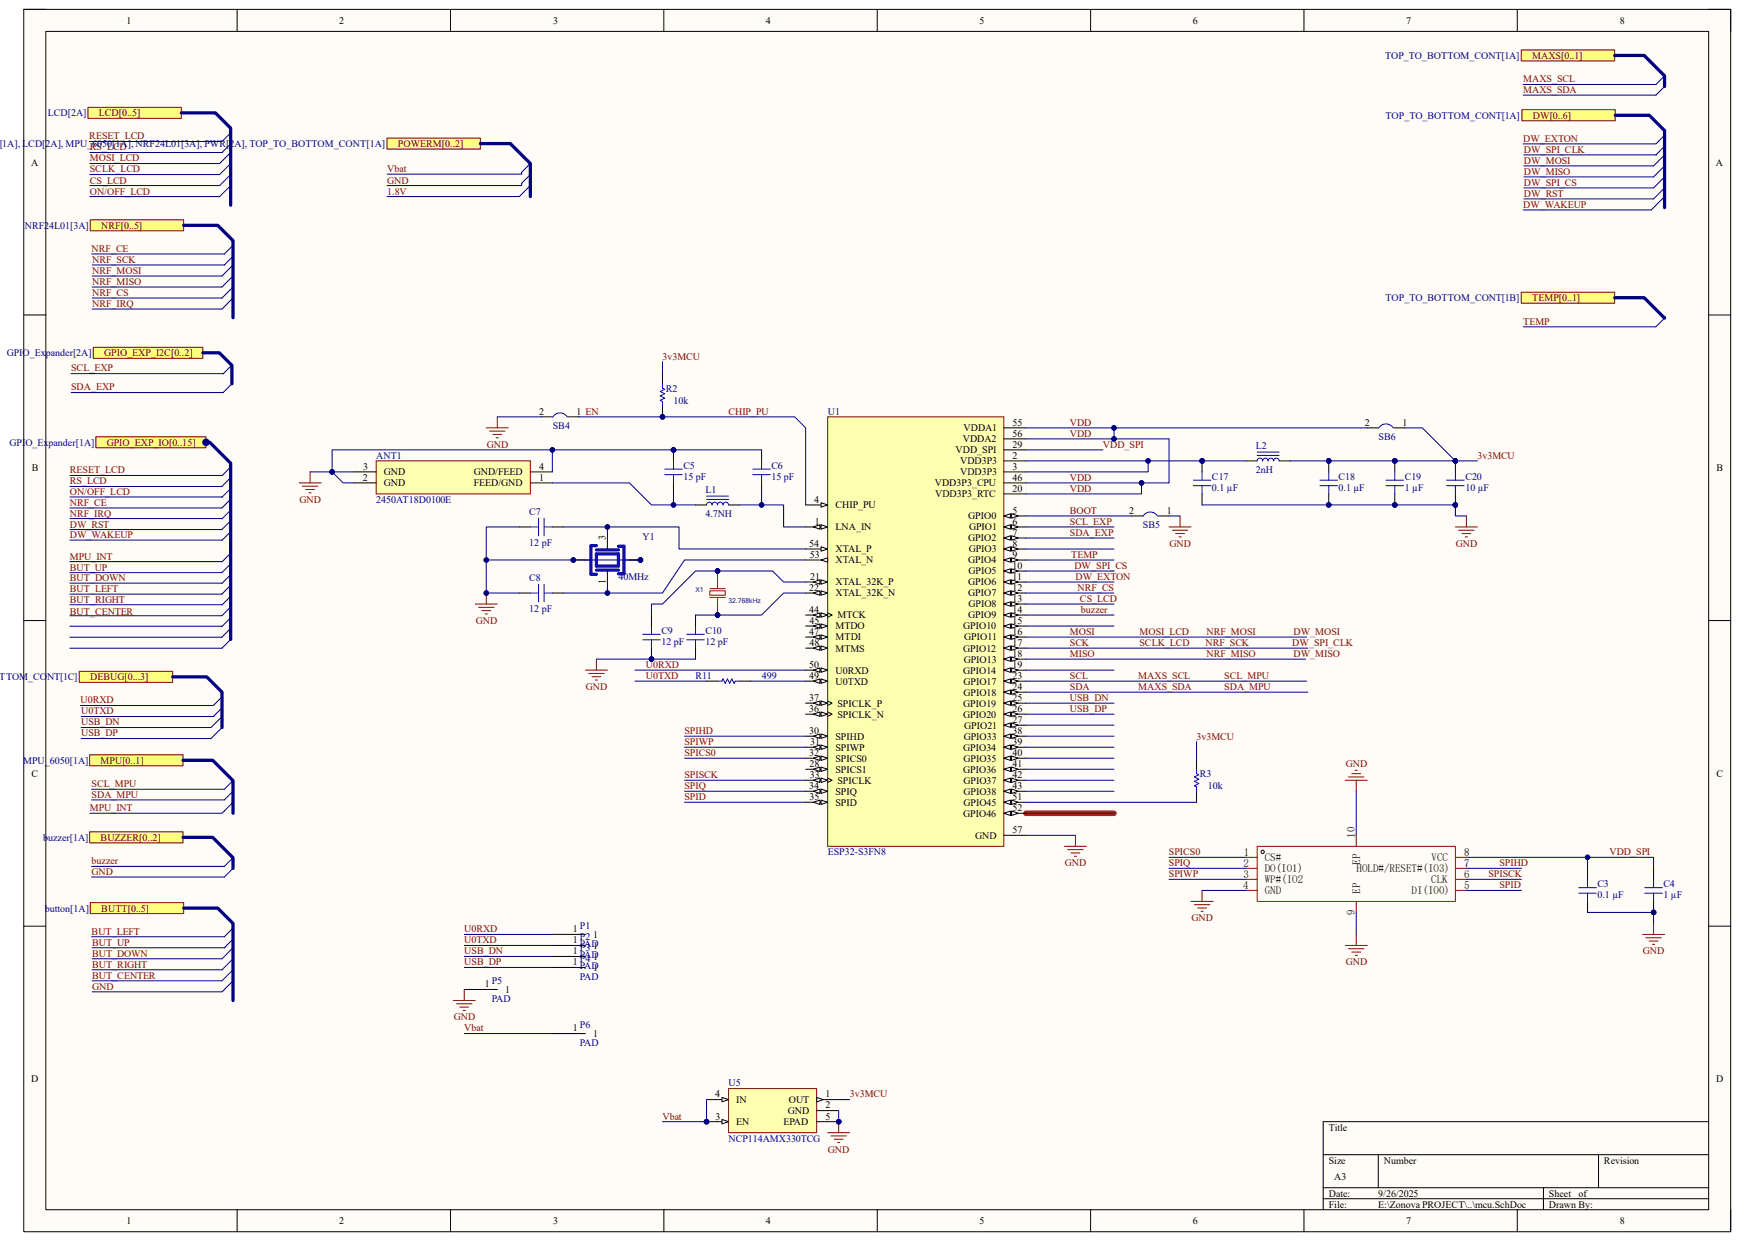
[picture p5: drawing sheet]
<svg xmlns="http://www.w3.org/2000/svg" width="297mm" height="210mm" viewBox="0 0 297 210" stroke-linecap="round" stroke-linejoin="round" font-family="sans-serif">
<defs><g id="words">
<g font-size="1.9">
<text x="229.3" y="141.7" transform="rotate(-90 229.3 141.7)">10</text>
<text x="210.4" y="146.7">2</text>
<text x="210.4" y="148.5">3</text>
<text x="210.5" y="144.8">1</text>
<text x="214" y="145.8">CS#</text>
<text x="214" y="147.6">DO(IO1)</text>
<text x="214" y="149.5">WP#(IO2</text>
<text x="229.6" y="147.6">HOLD#/RESET#(IO3)</text>
<text x="230.2" y="146.3" transform="rotate(-90 230.2 146.3)">EP</text>
<text x="242.2" y="149.5">CLK</text>
<text x="242.3" y="145.8">VCC</text>
<text x="247.8" y="148.5">6</text>
<text x="247.8" y="146.7">7</text>
<text x="247.8" y="144.8">8</text>
<text x="210.4" y="150.4">4</text>
<text x="214" y="151.3">GND</text>
<text x="229.3" y="154.9" transform="rotate(-90 229.3 154.9)">9</text>
<text x="230.2" y="151.2" transform="rotate(-90 230.2 151.2)">EP</text>
<text x="238.9" y="151.3">DI(IO0)</text>
<text x="247.8" y="150.4">5</text>
</g>
<g font-size="1.7">
<text x="21.4" y="4">1</text>
<text x="57.4" y="4">2</text>
<text x="93.6" y="4">3</text>
<text x="129.6" y="4">4</text>
<text x="165.8" y="4">5</text>
<text x="201.8" y="4">6</text>
<text x="238" y="4">7</text>
<text x="274.1" y="4">8</text>
<text x="5.3" y="28">A</text>
<text x="290.4" y="28">A</text>
<text x="91.2" y="70.2">2</text>
<text x="97.6" y="70.2">1 EN</text>
<text x="161.7" y="76.7">VDD_SPI</text>
<text x="162.9" y="74.8">VDDA2</text>
<text x="163.1" y="73">VDDA1</text>
<text x="171.4" y="72.1">55</text>
<text x="171.4" y="73.9">56</text>
<text x="171.4" y="75.8">29</text>
<text x="171.4" y="77.6">2</text>
<text x="231" y="72.1">2</text>
<text x="237.4" y="72.1">1</text>
<text x="5.4" y="79.8">B</text>
<text x="61.4" y="81.4">2</text>
<text x="61.5" y="79.5">3</text>
<text x="65" y="82.3">GND</text>
<text x="65" y="80.4">GND</text>
<text x="80.2" y="82.3">FEED/GND</text>
<text x="80.2" y="80.4">GND/FEED</text>
<text x="91.2" y="81.4">1</text>
<text x="91.2" y="79.5">4</text>
<text x="158.2" y="82.3">VDD3P3_CPU</text>
<text x="162.5" y="78.6">VDD3P3</text>
<text x="162.5" y="80.4">VDD3P3</text>
<text x="171.4" y="79.5">3</text>
<text x="171.4" y="81.4">46</text>
<text x="171.4" y="83.2">20</text>
<text x="290.5" y="79.8">B</text>
<text x="137.8" y="85.1">4</text>
<text x="137.9" y="88.8">1</text>
<text x="141.4" y="86">CHIP_PU</text>
<text x="141.4" y="89.7">LNA_IN</text>
<text x="158.2" y="84.2">VDD3P3_RTC</text>
<text x="163.9" y="87.9">GPIO0</text>
<text x="164" y="89.7">GPIO1</text>
<text x="171.4" y="87">5</text>
<text x="171.4" y="88.8">6</text>
<text x="191.1" y="87">2</text>
<text x="197.5" y="87">1</text>
<text x="102.4" y="91.4" transform="rotate(-90 102.4 91.4)">3</text>
<text x="136.9" y="92.5">54</text>
<text x="137" y="94.4">53</text>
<text x="141.4" y="93.5">XTAL_P</text>
<text x="141.4" y="95.3">XTAL_N</text>
<text x="163.9" y="91.6">GPIO2</text>
<text x="163.9" y="95.3">GPIO4</text>
<text x="164" y="93.5">GPIO3</text>
<text x="171.4" y="90.7">7</text>
<text x="171.4" y="92.5">8</text>
<text x="171.4" y="94.4">9</text>
<text x="102.4" y="98.8" transform="rotate(-90 102.4 98.8)">1</text>
<text x="136.9" y="100">22</text>
<text x="137.1" y="98.1">21</text>
<text x="141.4" y="99.1">XTAL_32K_P</text>
<text x="141.4" y="100.9">XTAL_32K_N</text>
<text x="163.9" y="99.1">GPIO6</text>
<text x="163.9" y="100.9">GPIO7</text>
<text x="163.9" y="97.2">GPIO5</text>
<text x="171.4" y="96.3">10</text>
<text x="171.4" y="98.1">11</text>
<text x="171.4" y="100">12</text>
<text x="171.4" y="101.9">13</text>
<text x="136.9" y="103.7">44</text>
<text x="136.9" y="107.4">47</text>
<text x="137" y="105.6">45</text>
<text x="141.4" y="106.5">MTDO</text>
<text x="141.7" y="104.6">MTCK</text>
<text x="163" y="106.5">GPIO10</text>
<text x="163.9" y="104.6">GPIO9</text>
<text x="163.9" y="102.8">GPIO8</text>
<text x="171.4" y="103.7">14</text>
<text x="171.4" y="105.6">15</text>
<text x="171.4" y="107.4">16</text>
<text x="136.9" y="113.1">50</text>
<text x="137" y="109.3">48</text>
<text x="141.4" y="108.4">MTDI</text>
<text x="141.4" y="110.3">MTMS</text>
<text x="163" y="110.3">GPIO12</text>
<text x="163.1" y="112.1">GPIO13</text>
<text x="163.2" y="108.4">GPIO11</text>
<text x="171.4" y="109.3">17</text>
<text x="171.4" y="111.2">18</text>
<text x="171.4" y="113.1">19</text>
<text x="136.9" y="114.9">49</text>
<text x="136.9" y="118.7">37</text>
<text x="141.4" y="114">U0RXD</text>
<text x="141.4" y="115.9">U0TXD</text>
<text x="141.7" y="119.6">SPICLK_P</text>
<text x="163" y="114">GPIO14</text>
<text x="163" y="119.6">GPIO19</text>
<text x="163.1" y="115.9">GPIO17</text>
<text x="163.1" y="117.7">GPIO18</text>
<text x="171.4" y="114.9">23</text>
<text x="171.4" y="116.8">24</text>
<text x="171.4" y="118.7">25</text>
<text x="136.9" y="120.5">36</text>
<text x="136.9" y="124.2">30</text>
<text x="141.4" y="125.2">SPIHD</text>
<text x="141.7" y="121.5">SPICLK_N</text>
<text x="163" y="121.5">GPIO20</text>
<text x="163.1" y="125.2">GPIO33</text>
<text x="163.2" y="123.3">GPIO21</text>
<text x="171.4" y="120.5">26</text>
<text x="171.4" y="122.4">27</text>
<text x="171.4" y="124.2">38</text>
<text x="5.3" y="131.4">C</text>
<text x="136.9" y="128">32</text>
<text x="137" y="129.8">28</text>
<text x="137" y="131.7">33</text>
<text x="137.1" y="126.1">31</text>
<text x="141.4" y="127">SPIWP</text>
<text x="141.4" y="128.9">SPICS0</text>
<text x="141.4" y="130.8">SPICS1</text>
<text x="163" y="127">GPIO34</text>
<text x="163" y="130.8">GPIO36</text>
<text x="163.1" y="128.9">GPIO35</text>
<text x="171.4" y="126.1">39</text>
<text x="171.4" y="128">40</text>
<text x="171.4" y="129.8">41</text>
<text x="171.4" y="131.7">42</text>
<text x="290.5" y="131.4">C</text>
<text x="136.9" y="133.6">34</text>
<text x="137" y="135.4">35</text>
<text x="141.4" y="134.5">SPIQ</text>
<text x="141.4" y="136.4">SPID</text>
<text x="141.7" y="132.6">SPICLK</text>
<text x="163.1" y="132.6">GPIO37</text>
<text x="163.1" y="134.5">GPIO38</text>
<text x="163.1" y="136.4">GPIO45</text>
<text x="171.4" y="133.6">43</text>
<text x="171.4" y="135.4">51</text>
<text x="171.4" y="137.3">52</text>
<text x="163" y="138.2">GPIO46</text>
<text x="165" y="141.9">GND</text>
<text x="171.4" y="141">57</text>
<text x="96.9" y="157.8">1</text>
<text x="96.9" y="159.6">1</text>
<text x="96.9" y="161.5">1</text>
<text x="100.4" y="158.7">1</text>
<text x="100.4" y="160.6">1</text>
<text x="82" y="167.1">1</text>
<text x="96.9" y="163.4">1</text>
<text x="100.4" y="162.4">1</text>
<text x="100.4" y="164.3">1</text>
<text x="85.5" y="168">1</text>
<text x="96.9" y="174.5">1</text>
<text x="100.4" y="175.5">1</text>
<text x="5.3" y="183.2">D</text>
<text x="121" y="185.7">4</text>
<text x="139.7" y="185.7">1</text>
<text x="290.4" y="183.2">D</text>
<text x="121.1" y="189.5">3</text>
<text x="124.6" y="186.6">IN</text>
<text x="124.6" y="190.4">EN</text>
<text x="132.6" y="190.4">EPAD</text>
<text x="133.3" y="188.5">GND</text>
<text x="133.5" y="186.6">OUT</text>
<text x="139.7" y="187.6">2</text>
<text x="139.7" y="189.5">5</text>
<text x="224.9" y="191.3">Title</text>
<text x="224.9" y="196.9">Size</text>
<text x="234.2" y="196.9">Number</text>
<text x="271.4" y="196.9">Revision</text>
<text x="224.9" y="202.5">Date:</text>
<text x="225.8" y="199.7">A3</text>
<text x="233.3" y="202.5">9/26/2025</text>
<text x="262.1" y="202.5">Sheet</text>
<text x="267.2" y="202.5">of</text>
<text x="21.4" y="207.2">1</text>
<text x="57.4" y="207.2">2</text>
<text x="93.6" y="207.2">3</text>
<text x="129.6" y="207.2">4</text>
<text x="165.8" y="207.2">5</text>
<text x="201.8" y="207.2">6</text>
<text x="224.9" y="204.4">File:</text>
<text x="233.3" y="204.4">E:\Zonova PROJECT\..\mcu.SchDoc</text>
<text x="238" y="207.2">7</text>
<text x="262.1" y="204.4">Drawn By:</text>
<text x="274.1" y="207.2">8</text>
</g>
<g font-size="1.7" fill="#000080">
<text x="234.4" y="9.9">TOP_TO_BOTTOM_CONT[1A]</text>
<text x="8.1" y="19.7">LCD[2A]</text>
<text x="234.5" y="20.1">TOP_TO_BOTTOM_CONT[1A]</text>
<text x="-.7" y="24.9">r[1A], LCD[2A], MPU_6050[1A], NRF24L01[3A], PWR[2A], TOP_TO_BOTTOM_CONT[1A]</text>
<text x="4.2" y="38.7">NRF24L01[3A]</text>
<text x="234.5" y="51">TOP_TO_BOTTOM_CONT[1B]</text>
<text x="1.1" y="60.3">GPIO_Expander[2A]</text>
<text x="112.7" y="66.3">R2</text>
<text x="114" y="68.3">10k</text>
<text x="140.1" y="70.2">U1</text>
<text x="1.6" y="75.4">GPIO_Expander[1A]</text>
<text x="63.7" y="77.6">ANT1</text>
<text x="93.6" y="72.6">SB4</text>
<text x="212.6" y="75.9">L2</text>
<text x="233.3" y="74.5">SB6</text>
<text x="115.7" y="81.2">15 pF</text>
<text x="115.7" y="79.3">C5</text>
<text x="119.4" y="83.4">L1</text>
<text x="130.6" y="81.2">15 pF</text>
<text x="130.6" y="79.3">C6</text>
<text x="205.1" y="83.1">0.1 µF</text>
<text x="205.1" y="81.2">C17</text>
<text x="212.6" y="80.1">2nH</text>
<text x="226.5" y="83.1">0.1 µF</text>
<text x="226.5" y="81.2">C18</text>
<text x="237.7" y="83.1">1 µF</text>
<text x="237.7" y="81.2">C19</text>
<text x="248" y="83.1">10 µF</text>
<text x="248" y="81.2">C20</text>
<text x="63.7" y="85.1">2450AT18D0100E</text>
<text x="89.6" y="87.2">C7</text>
<text x="119.4" y="87.5">4.7NH</text>
<text x="193.4" y="89.4">SB5</text>
<text x="89.6" y="92.4">12 pF</text>
<text x="108.8" y="91.4">Y1</text>
<text x="89.6" y="98.3">C8</text>
<text x="104.6" y="98.1">40MHz</text>
<text x="89.6" y="103.5">12 pF</text>
<text x="111.9" y="107.3">C9</text>
<text x="119.4" y="107.3">C10</text>
<text x="111.9" y="109.1">12 pF</text>
<text x="119.4" y="109.1">12 pF</text>
<text x="0" y="115.1">TTOM_CONT[1C]</text>
<text x="117.7" y="114.9">R11</text>
<text x="128.9" y="114.9">499</text>
<text x="3.9" y="129.2">MPU_6050[1A]</text>
<text x="203.1" y="131.5">R3</text>
<text x="204.4" y="133.6">10k</text>
<text x="7.3" y="142.3">buzzer[1A]</text>
<text x="140.1" y="144.7">ESP32-S3FN8</text>
<text x="7.6" y="154.3">button[1A]</text>
<text x="270.3" y="152">0.1 µF</text>
<text x="270.3" y="150.2">C3</text>
<text x="281.5" y="152">1 µF</text>
<text x="281.5" y="150.2">C4</text>
<text x="98.1" y="157.2">P1</text>
<text x="98.1" y="160.2">PAD</text>
<text x="98.1" y="159.1">P2</text>
<text x="98.1" y="161">P3</text>
<text x="83.2" y="166.5">P5</text>
<text x="98.1" y="162.1">PAD</text>
<text x="98.1" y="163.9">PAD</text>
<text x="98.1" y="162.8">P4</text>
<text x="98.1" y="165.8">PAD</text>
<text x="83.2" y="169.5">PAD</text>
<text x="98.1" y="174">P6</text>
<text x="98.1" y="177">PAD</text>
<text x="123.3" y="183.9">U5</text>
<text x="123.3" y="193.2">NCP114AMX330TCG</text>
</g>
<g font-size="1.7" fill="#800000">
<text x="259.3" y="9.9">MAXS[0..1]</text>
<text x="257.8" y="13.9">MAXS_SCL</text>
<text x="257.8" y="15.7">MAXS_SDA</text>
<text x="15.1" y="23.6">RESET_LCD</text>
<text x="16.7" y="19.7">LCD[0..5]</text>
<text x="259.4" y="20.1">DW[0..6]</text>
<text x="15.2" y="27.3">MOSI_LCD</text>
<text x="15.2" y="29.2">SCLK_LCD</text>
<text x="15.2" y="25.4">RS_LCD</text>
<text x="65.5" y="29.1">Vbat</text>
<text x="67.4" y="24.9">POWERM[0..2]</text>
<text x="257.8" y="24">DW_EXTON</text>
<text x="257.9" y="25.9">DW_SPI_CLK</text>
<text x="257.9" y="27.7">DW_MOSI</text>
<text x="257.9" y="29.6">DW_MISO</text>
<text x="15.2" y="31.1">CS_LCD</text>
<text x="15.2" y="32.9">ON/OFF_LCD</text>
<text x="65.5" y="31.1">GND</text>
<text x="65.5" y="32.9">1.8V</text>
<text x="257.8" y="35.2">DW_WAKEUP</text>
<text x="257.9" y="31.5">DW_SPI_CS</text>
<text x="257.9" y="33.3">DW_RST</text>
<text x="17.1" y="38.7">NRF[0..5]</text>
<text x="15.5" y="42.6">NRF_CE</text>
<text x="15.6" y="44.5">NRF_SCK</text>
<text x="15.6" y="46.4">NRF_MOSI</text>
<text x="15.6" y="48.2">NRF_MISO</text>
<text x="15.6" y="50.1">NRF_CS</text>
<text x="15.6" y="51.9">NRF_IRQ</text>
<text x="259.3" y="51">TEMP[0..1]</text>
<text x="257.8" y="54.9">TEMP</text>
<text x="12" y="62.9">SCL_EXP</text>
<text x="17.7" y="60.3">GPIO_EXP_I2C[0..2]</text>
<text x="112.1" y="60.9">3v3MCU</text>
<text x="12" y="66.1">SDA_EXP</text>
<text x="123.3" y="70.2">CHIP_PU</text>
<text x="18.1" y="75.4">GPIO_EXP_IO[0..15]</text>
<text x="82.4" y="75.8">GND</text>
<text x="181.1" y="72.1">VDD</text>
<text x="181.1" y="73.9">VDD</text>
<text x="186.6" y="75.8">VDD_SPI</text>
<text x="250" y="77.6">3v3MCU</text>
<text x="11.8" y="82">RS_LCD</text>
<text x="11.8" y="80.1">RESET_LCD</text>
<text x="11.8" y="83.7">ON/OFF_LCD</text>
<text x="181.1" y="81.4">VDD</text>
<text x="181.1" y="83.2">VDD</text>
<text x="11.8" y="85.6">NRF_CE</text>
<text x="11.8" y="87.4">NRF_IRQ</text>
<text x="11.8" y="89.3">DW_RST</text>
<text x="50.7" y="85.1">GND</text>
<text x="181.1" y="88.8">SCL_EXP</text>
<text x="181.1" y="87">BOOT</text>
<text x="11.8" y="91.1">DW_WAKEUP</text>
<text x="11.8" y="94.7">MPU_INT</text>
<text x="181.1" y="90.7">SDA_EXP</text>
<text x="181.3" y="94.4">TEMP</text>
<text x="197.9" y="92.5">GND</text>
<text x="246.4" y="92.5">GND</text>
<text x="11.8" y="96.6">BUT_UP</text>
<text x="11.8" y="98.3">BUT_DOWN</text>
<text x="11.8" y="100.2">BUT_LEFT</text>
<text x="11.8" y="102">BUT_RIGHT</text>
<text x="181.8" y="96.3">DW_SPI_CS</text>
<text x="182" y="98.1">DW_EXTON</text>
<text x="182.4" y="100">NRF_CS</text>
<text x="182.8" y="101.9">CS_LCD</text>
<text x="11.8" y="104.1">BUT_CENTER</text>
<text x="80.5" y="105.6">GND</text>
<text x="181.1" y="107.4">MOSI</text>
<text x="182.9" y="103.7">buzzer</text>
<text x="192.8" y="107.4">MOSI_LCD</text>
<text x="204.2" y="107.4">NRF_MOSI</text>
<text x="218.9" y="107.4">DW_MOSI</text>
<text x="109.3" y="113.1">U0RXD</text>
<text x="181.1" y="109.3">SCK</text>
<text x="181.1" y="111.2">MISO</text>
<text x="192.8" y="109.3">SCLK_LCD</text>
<text x="204" y="109.3">NRF_SCK</text>
<text x="204.2" y="111.2">NRF_MISO</text>
<text x="218.7" y="109.3">DW_SPI_CLK</text>
<text x="218.9" y="111.2">DW_MISO</text>
<text x="13.6" y="119">U0RXD</text>
<text x="15.3" y="115.1">DEBUG[0...3]</text>
<text x="99.1" y="116.8">GND</text>
<text x="109.3" y="114.9">U0TXD</text>
<text x="181.1" y="118.7">USB_DN</text>
<text x="181.1" y="114.9">SCL</text>
<text x="181.1" y="116.8">SDA</text>
<text x="192.6" y="114.9">MAXS_SCL</text>
<text x="192.6" y="116.8">MAXS_SDA</text>
<text x="207.2" y="116.8">SDA_MPU</text>
<text x="207.2" y="114.9">SCL_MPU</text>
<text x="13.7" y="122.8">USB_DN</text>
<text x="13.7" y="124.6">USB_DP</text>
<text x="13.7" y="120.9">U0TXD</text>
<text x="115.8" y="124.2">SPIHD</text>
<text x="181.1" y="120.5">USB_DP</text>
<text x="202.5" y="125.2">3v3MCU</text>
<text x="17" y="129.2">MPU[0..1]</text>
<text x="115.8" y="126.1">SPIWP</text>
<text x="115.8" y="128">SPICS0</text>
<text x="115.8" y="131.7">SPISCK</text>
<text x="227.8" y="129.8">GND</text>
<text x="15.2" y="137.3">MPU_INT</text>
<text x="15.5" y="135">SDA_MPU</text>
<text x="15.5" y="133.2">SCL_MPU</text>
<text x="115.8" y="133.6">SPIQ</text>
<text x="115.8" y="135.4">SPID</text>
<text x="17" y="142.3">BUZZER[0..2]</text>
<text x="15.5" y="146.3">buzzer</text>
<text x="15.5" y="148.1">GND</text>
<text x="180.2" y="146.6">GND</text>
<text x="197.8" y="148.5">SPIWP</text>
<text x="197.8" y="144.7">SPICS0</text>
<text x="197.8" y="146.6">SPIQ</text>
<text x="251.9" y="148.5">SPISCK</text>
<text x="253.7" y="146.6">SPIHD</text>
<text x="272.4" y="144.7">VDD_SPI</text>
<text x="17.1" y="154.3">BUTT[0..5]</text>
<text x="201.6" y="155.9">GND</text>
<text x="253.7" y="150.3">SPID</text>
<text x="15.5" y="158.2">BUT_LEFT</text>
<text x="15.6" y="160">BUT_UP</text>
<text x="15.6" y="161.9">BUT_DOWN</text>
<text x="78.6" y="161.5">USB_DN</text>
<text x="78.6" y="157.8">U0RXD</text>
<text x="78.6" y="159.6">U0TXD</text>
<text x="278" y="161.5">GND</text>
<text x="15.6" y="163.8">BUT_RIGHT</text>
<text x="15.6" y="165.7">BUT_CENTER</text>
<text x="15.6" y="167.5">GND</text>
<text x="78.6" y="163.4">USB_DP</text>
<text x="227.8" y="163.4">GND</text>
<text x="76.8" y="172.7">GND</text>
<text x="78.6" y="174.5">Vbat</text>
<text x="143.8" y="185.7">3v3MCU</text>
<text x="112.1" y="189.5">Vbat</text>
<text x="140.1" y="195.1">GND</text>
</g>
<g font-size="1.1" fill="#00f">
<text x="117.7" y="100.1">X1</text>
<text x="123.3" y="102">32.768kHz</text>
</g>
</g></defs>
<path d="M4 1.6h288.9v206.8h-288.9z" fill-rule="evenodd" fill="#fffcf8"/>
<path d="M4 1.6h288.9v206.8h-288.9z" fill="none" stroke="#000" stroke-width=".17"/>
<path d="M7.8 5.3h281.4v199.4h-281.4z" fill-rule="evenodd" fill="#fffcf8"/>
<g fill="none" stroke="#000" stroke-width=".17">
<path d="M4 1.6h3.7M7.8 5.3h281.4v199.4h-281.4zM40.1 1.6v3.7M76.2 1.6v3.7M112.3 1.6v3.7M148.5 1.6v3.7M184.6 1.6v3.7M220.7 1.6v3.7M256.8 1.6v3.7M289.2 1.6h3.7v3.7M4 53.3h3.7M289.2 53.3h3.7"/>
<path d="M4 105h3.8M289.2 105h3.7M4 156.7h3.8M289.2 156.7h3.7M223.9 195.4h65.3M233.3 195.4v5.6M270.5 195.4v5.6M289.2 189.8h-65.3v14.9M40.1 204.7v3.7M76.2 204.7v3.7M112.4 204.7v3.7M148.5 204.7v3.7"/>
<path d="M184.6 204.7v3.7M220.7 204.7v3.7M223.9 201h65.3M223.9 202.9h65.3M256.8 204.7v3.7M261.2 201v3.7M292.9 204.7v3.7"/>
</g>
<path d="M173.6 137.6h14.9" fill="none" stroke="#980000" stroke-width=".93"/>
<path d="M140.1 70.5h29.8v72.7h-29.8z" fill-rule="evenodd" fill="#ffffb0"/>
<path d="M140.1 70.5h29.8v72.7h-29.8z" fill="none" stroke="#800000" stroke-width=".17"/>
<path d="M136.3 85.4h3.8" fill="none" stroke="#000" stroke-width=".17"/>
<path d="M139 85.1l1.1 .3-1.1 .4z" fill="#f8fcff"/>
<path d="M136.3 89.2h3.8M139 85.1l1.1 .3-1.1 .4z" fill="none" stroke="#000" stroke-width=".17"/>
<path d="M139 88.8l1.1 .4-1.1 .4z" fill="#f8fcff"/>
<path d="M139 88.8l1.1 .4-1.1 .4z" fill="none" stroke="#000" stroke-width=".17"/>
<path d="M137.6 89.2l1.2-.4v.8z" fill="#f8fcff"/>
<path d="M136.3 92.9h3.8M137.6 89.2l1.2-.4v.8z" fill="none" stroke="#000" stroke-width=".17"/>
<path d="M139 92.5l1.1 .4-1.1 .4z" fill="#f8fcff"/>
<path d="M136.3 94.8h3.8M139 92.5l1.1 .4-1.1 .4z" fill="none" stroke="#000" stroke-width=".17"/>
<path d="M139 94.8l1.1-.4v.7z" fill="#f8fcff"/>
<path d="M136.3 98.5h3.8M139 94.8l1.1-.4v.7z" fill="none" stroke="#000" stroke-width=".17"/>
<path d="M139 98.1l1.1 .4-1.1 .4z" fill="#f8fcff"/>
<path d="M139 98.1l1.1 .4-1.1 .4z" fill="none" stroke="#000" stroke-width=".17"/>
<path d="M137.6 98.5l1.2-.4v.8z" fill="#f8fcff"/>
<path d="M137.6 98.5l1.2-.4v.8zM136.3 100.4h3.8" fill="none" stroke="#000" stroke-width=".17"/>
<path d="M139 100l1.1 .4-1.1 .3z" fill="#f8fcff"/>
<path d="M139 100l1.1 .4-1.1 .3z" fill="none" stroke="#000" stroke-width=".17"/>
<path d="M137.6 100.4l1.2-.4v.7z" fill="#f8fcff"/>
<path d="M136.3 104.1h3.8M137.6 100.4l1.2-.4v.7z" fill="none" stroke="#000" stroke-width=".17"/>
<path d="M139 103.7l1.1 .4-1.1 .4z" fill="#f8fcff"/>
<path d="M139 103.7l1.1 .4-1.1 .4z" fill="none" stroke="#000" stroke-width=".17"/>
<path d="M137.6 104.1l1.2-.4v.8z" fill="#f8fcff"/>
<path d="M136.3 105.9h3.8M137.6 104.1l1.2-.4v.8zM140.1 103.7l.7 .4-.7 .4" fill="none" stroke="#000" stroke-width=".17"/>
<path d="M139 105.6l1.1 .3-1.1 .4z" fill="#f8fcff"/>
<path d="M139 105.6l1.1 .3-1.1 .4z" fill="none" stroke="#000" stroke-width=".17"/>
<path d="M137.6 105.9l1.2-.3v.7z" fill="#f8fcff"/>
<path d="M136.3 107.8h3.8M137.6 105.9l1.2-.3v.7z" fill="none" stroke="#000" stroke-width=".17"/>
<path d="M139 107.4l1.1 .4-1.1 .4z" fill="#f8fcff"/>
<path d="M139 107.4l1.1 .4-1.1 .4z" fill="none" stroke="#000" stroke-width=".17"/>
<path d="M137.6 107.8l1.2-.4v.8z" fill="#f8fcff"/>
<path d="M136.3 109.7h3.8M137.6 107.8l1.2-.4v.8z" fill="none" stroke="#000" stroke-width=".17"/>
<path d="M139 109.3l1.1 .4-1.1 .4z" fill="#f8fcff"/>
<path d="M139 109.3l1.1 .4-1.1 .4z" fill="none" stroke="#000" stroke-width=".17"/>
<path d="M137.6 109.7l1.2-.4v.8z" fill="#f8fcff"/>
<path d="M136.3 113.4h3.8M137.6 109.7l1.2-.4v.8z" fill="none" stroke="#000" stroke-width=".17"/>
<path d="M139 113l1.1 .4-1.1 .4z" fill="#f8fcff"/>
<path d="M139 113l1.1 .4-1.1 .4z" fill="none" stroke="#000" stroke-width=".17"/>
<path d="M137.6 113.4l1.2-.4v.8z" fill="#f8fcff"/>
<path d="M136.3 115.3h3.8M137.6 113.4l1.2-.4v.8z" fill="none" stroke="#000" stroke-width=".17"/>
<path d="M139 114.9l1.1 .4-1.1 .3z" fill="#f8fcff"/>
<path d="M139 114.9l1.1 .4-1.1 .3z" fill="none" stroke="#000" stroke-width=".17"/>
<path d="M137.6 115.3l1.2-.4v.7z" fill="#f8fcff"/>
<path d="M136.3 119h3.8M137.6 115.3l1.2-.4v.7z" fill="none" stroke="#000" stroke-width=".17"/>
<path d="M139 118.6l1.1 .4-1.1 .4z" fill="#f8fcff"/>
<path d="M139 118.6l1.1 .4-1.1 .4z" fill="none" stroke="#000" stroke-width=".17"/>
<path d="M137.6 119l1.2-.4v.8z" fill="#f8fcff"/>
<path d="M137.6 119l1.2-.4v.8zM140.1 118.6l.7 .4-.7 .4M136.3 120.9h3.8" fill="none" stroke="#000" stroke-width=".17"/>
<path d="M139 120.5l1.1 .4-1.1 .3z" fill="#f8fcff"/>
<path d="M139 120.5l1.1 .4-1.1 .3z" fill="none" stroke="#000" stroke-width=".17"/>
<path d="M137.6 120.9l1.2-.4v.7z" fill="#f8fcff"/>
<path d="M136.3 124.6h3.8M137.6 120.9l1.2-.4v.7zM140.1 120.5l.7 .4-.7 .3" fill="none" stroke="#000" stroke-width=".17"/>
<path d="M139 124.2l1.1 .4-1.1 .4z" fill="#f8fcff"/>
<path d="M139 124.2l1.1 .4-1.1 .4z" fill="none" stroke="#000" stroke-width=".17"/>
<path d="M137.6 124.6l1.2-.4v.8z" fill="#f8fcff"/>
<path d="M136.3 126.4h3.8M137.6 124.6l1.2-.4v.8z" fill="none" stroke="#000" stroke-width=".17"/>
<path d="M139 126.1l1.1 .3-1.1 .4z" fill="#f8fcff"/>
<path d="M139 126.1l1.1 .3-1.1 .4z" fill="none" stroke="#000" stroke-width=".17"/>
<path d="M137.6 126.4l1.2-.3v.7z" fill="#f8fcff"/>
<path d="M136.3 128.3h3.8M137.6 126.4l1.2-.3v.7z" fill="none" stroke="#000" stroke-width=".17"/>
<path d="M139 127.9l1.1 .4-1.1 .4z" fill="#f8fcff"/>
<path d="M139 127.9l1.1 .4-1.1 .4z" fill="none" stroke="#000" stroke-width=".17"/>
<path d="M137.6 128.3l1.2-.4v.8z" fill="#f8fcff"/>
<path d="M136.3 130.2h3.8M137.6 128.3l1.2-.4v.8z" fill="none" stroke="#000" stroke-width=".17"/>
<path d="M139 129.8l1.1 .4-1.1 .4z" fill="#f8fcff"/>
<path d="M139 129.8l1.1 .4-1.1 .4z" fill="none" stroke="#000" stroke-width=".17"/>
<path d="M137.6 130.2l1.2-.4v.8z" fill="#f8fcff"/>
<path d="M136.3 132h3.8M137.6 130.2l1.2-.4v.8z" fill="none" stroke="#000" stroke-width=".17"/>
<path d="M139 131.7l1.1 .3-1.1 .4z" fill="#f8fcff"/>
<path d="M139 131.7l1.1 .3-1.1 .4z" fill="none" stroke="#000" stroke-width=".17"/>
<path d="M137.6 132l1.2-.3v.7z" fill="#f8fcff"/>
<path d="M136.3 133.9h3.8M137.6 132l1.2-.3v.7zM140.1 131.7l.7 .3-.7 .4" fill="none" stroke="#000" stroke-width=".17"/>
<path d="M139 133.5l1.1 .4-1.1 .4z" fill="#f8fcff"/>
<path d="M139 133.5l1.1 .4-1.1 .4z" fill="none" stroke="#000" stroke-width=".17"/>
<path d="M137.6 133.9l1.2-.4v.8z" fill="#f8fcff"/>
<path d="M136.3 135.8h3.8M137.6 133.9l1.2-.4v.8z" fill="none" stroke="#000" stroke-width=".17"/>
<path d="M139 135.4l1.1 .4-1.1 .3z" fill="#f8fcff"/>
<path d="M139 135.4l1.1 .4-1.1 .3z" fill="none" stroke="#000" stroke-width=".17"/>
<path d="M137.6 135.8l1.2-.4v.7z" fill="#f8fcff"/>
<path d="M169.9 72.4h3.7M169.9 74.3h3.7M169.9 76.1h3.7M169.9 78h3.7M169.9 79.9h3.7M169.9 81.7h3.7M169.9 83.6h3.7M169.9 87.3h3.7M137.6 135.8l1.2-.4v.7z" fill="none" stroke="#000" stroke-width=".17"/>
<path d="M169.9 87.3l1.1-.4v.8z" fill="#f8fcff"/>
<path d="M169.9 87.3l1.1-.4v.8z" fill="none" stroke="#000" stroke-width=".17"/>
<path d="M171.2 86.9l1.1 .4-1.1 .4z" fill="#f8fcff"/>
<path d="M169.9 89.2h3.7M171.2 86.9l1.1 .4-1.1 .4z" fill="none" stroke="#000" stroke-width=".17"/>
<path d="M169.9 89.2l1.1-.4v.8z" fill="#f8fcff"/>
<path d="M169.9 89.2l1.1-.4v.8z" fill="none" stroke="#000" stroke-width=".17"/>
<path d="M171.2 88.8l1.1 .4-1.1 .4z" fill="#f8fcff"/>
<path d="M169.9 91h3.7M171.2 88.8l1.1 .4-1.1 .4z" fill="none" stroke="#000" stroke-width=".17"/>
<path d="M169.9 91l1.1-.3v.7z" fill="#f8fcff"/>
<path d="M169.9 91l1.1-.3v.7z" fill="none" stroke="#000" stroke-width=".17"/>
<path d="M171.2 90.7l1.1 .3-1.1 .4z" fill="#f8fcff"/>
<path d="M169.9 92.9h3.7M171.2 90.7l1.1 .3-1.1 .4z" fill="none" stroke="#000" stroke-width=".17"/>
<path d="M169.9 92.9l1.1-.4v.8z" fill="#f8fcff"/>
<path d="M169.9 92.9l1.1-.4v.8z" fill="none" stroke="#000" stroke-width=".17"/>
<path d="M171.2 92.5l1.1 .4-1.1 .4z" fill="#f8fcff"/>
<path d="M169.9 94.8h3.7M171.2 92.5l1.1 .4-1.1 .4z" fill="none" stroke="#000" stroke-width=".17"/>
<path d="M169.9 94.8l1.1-.4v.7z" fill="#f8fcff"/>
<path d="M169.9 94.8l1.1-.4v.7z" fill="none" stroke="#000" stroke-width=".17"/>
<path d="M171.2 94.4l1.1 .4-1.1 .3z" fill="#f8fcff"/>
<path d="M169.9 96.6h3.7M171.2 94.4l1.1 .4-1.1 .3z" fill="none" stroke="#000" stroke-width=".17"/>
<path d="M169.9 96.6l1.1-.3v.7z" fill="#f8fcff"/>
<path d="M169.9 96.6l1.1-.3v.7z" fill="none" stroke="#000" stroke-width=".17"/>
<path d="M171.2 96.3l1.1 .3-1.1 .4z" fill="#f8fcff"/>
<path d="M169.9 98.5h3.7M171.2 96.3l1.1 .3-1.1 .4z" fill="none" stroke="#000" stroke-width=".17"/>
<path d="M169.9 98.5l1.1-.4v.8z" fill="#f8fcff"/>
<path d="M169.9 98.5l1.1-.4v.8z" fill="none" stroke="#000" stroke-width=".17"/>
<path d="M171.2 98.1l1.1 .4-1.1 .4z" fill="#f8fcff"/>
<path d="M171.2 98.1l1.1 .4-1.1 .4zM169.9 100.4h3.7" fill="none" stroke="#000" stroke-width=".17"/>
<path d="M169.9 100.4l1.1-.4v.7z" fill="#f8fcff"/>
<path d="M169.9 100.4l1.1-.4v.7z" fill="none" stroke="#000" stroke-width=".17"/>
<path d="M171.2 100l1.1 .4-1.1 .3z" fill="#f8fcff"/>
<path d="M171.2 100l1.1 .4-1.1 .3zM169.9 102.2h3.7" fill="none" stroke="#000" stroke-width=".17"/>
<path d="M169.9 102.2l1.1-.4v.8z" fill="#f8fcff"/>
<path d="M169.9 102.2l1.1-.4v.8z" fill="none" stroke="#000" stroke-width=".17"/>
<path d="M171.2 101.8l1.1 .4-1.1 .4z" fill="#f8fcff"/>
<path d="M169.9 104.1h3.7M171.2 101.8l1.1 .4-1.1 .4z" fill="none" stroke="#000" stroke-width=".17"/>
<path d="M169.9 104.1l1.1-.4v.8z" fill="#f8fcff"/>
<path d="M169.9 104.1l1.1-.4v.8z" fill="none" stroke="#000" stroke-width=".17"/>
<path d="M171.2 103.7l1.1 .4-1.1 .4z" fill="#f8fcff"/>
<path d="M169.9 105.9h3.7M171.2 103.7l1.1 .4-1.1 .4z" fill="none" stroke="#000" stroke-width=".17"/>
<path d="M169.9 105.9l1.1-.3v.7z" fill="#f8fcff"/>
<path d="M169.9 105.9l1.1-.3v.7z" fill="none" stroke="#000" stroke-width=".17"/>
<path d="M171.2 105.6l1.1 .3-1.1 .4z" fill="#f8fcff"/>
<path d="M169.9 107.8h3.7M171.2 105.6l1.1 .3-1.1 .4z" fill="none" stroke="#000" stroke-width=".17"/>
<path d="M169.9 107.8l1.1-.4v.8z" fill="#f8fcff"/>
<path d="M169.9 107.8l1.1-.4v.8z" fill="none" stroke="#000" stroke-width=".17"/>
<path d="M171.2 107.4l1.1 .4-1.1 .4z" fill="#f8fcff"/>
<path d="M169.9 109.7h3.7M171.2 107.4l1.1 .4-1.1 .4z" fill="none" stroke="#000" stroke-width=".17"/>
<path d="M169.9 109.7l1.1-.4v.8z" fill="#f8fcff"/>
<path d="M169.9 109.7l1.1-.4v.8z" fill="none" stroke="#000" stroke-width=".17"/>
<path d="M171.2 109.3l1.1 .4-1.1 .4z" fill="#f8fcff"/>
<path d="M169.9 111.5h3.7M171.2 109.3l1.1 .4-1.1 .4z" fill="none" stroke="#000" stroke-width=".17"/>
<path d="M169.9 111.5l1.1-.3v.7z" fill="#f8fcff"/>
<path d="M169.9 111.5l1.1-.3v.7z" fill="none" stroke="#000" stroke-width=".17"/>
<path d="M171.2 111.2l1.1 .3-1.1 .4z" fill="#f8fcff"/>
<path d="M169.9 113.4h3.7M171.2 111.2l1.1 .3-1.1 .4z" fill="none" stroke="#000" stroke-width=".17"/>
<path d="M169.9 113.4l1.1-.4v.8z" fill="#f8fcff"/>
<path d="M169.9 113.4l1.1-.4v.8z" fill="none" stroke="#000" stroke-width=".17"/>
<path d="M171.2 113l1.1 .4-1.1 .4z" fill="#f8fcff"/>
<path d="M169.9 115.3h3.7M171.2 113l1.1 .4-1.1 .4z" fill="none" stroke="#000" stroke-width=".17"/>
<path d="M169.9 115.3l1.1-.4v.7z" fill="#f8fcff"/>
<path d="M169.9 115.3l1.1-.4v.7z" fill="none" stroke="#000" stroke-width=".17"/>
<path d="M171.2 114.9l1.1 .4-1.1 .3z" fill="#f8fcff"/>
<path d="M169.9 117.1h3.7M171.2 114.9l1.1 .4-1.1 .3z" fill="none" stroke="#000" stroke-width=".17"/>
<path d="M169.9 117.1l1.1-.3v.7z" fill="#f8fcff"/>
<path d="M169.9 117.1l1.1-.3v.7z" fill="none" stroke="#000" stroke-width=".17"/>
<path d="M171.2 116.8l1.1 .3-1.1 .4z" fill="#f8fcff"/>
<path d="M169.9 119h3.7M171.2 116.8l1.1 .3-1.1 .4z" fill="none" stroke="#000" stroke-width=".17"/>
<path d="M169.9 119l1.1-.4v.8z" fill="#f8fcff"/>
<path d="M169.9 119l1.1-.4v.8z" fill="none" stroke="#000" stroke-width=".17"/>
<path d="M171.2 118.6l1.1 .4-1.1 .4z" fill="#f8fcff"/>
<path d="M171.2 118.6l1.1 .4-1.1 .4zM169.9 120.9h3.7" fill="none" stroke="#000" stroke-width=".17"/>
<path d="M169.9 120.9l1.1-.4v.7z" fill="#f8fcff"/>
<path d="M169.9 120.9l1.1-.4v.7z" fill="none" stroke="#000" stroke-width=".17"/>
<path d="M171.2 120.5l1.1 .4-1.1 .3z" fill="#f8fcff"/>
<path d="M169.9 122.7h3.7M171.2 120.5l1.1 .4-1.1 .3z" fill="none" stroke="#000" stroke-width=".17"/>
<path d="M169.9 122.7l1.1-.4v.8z" fill="#f8fcff"/>
<path d="M169.9 122.7l1.1-.4v.8z" fill="none" stroke="#000" stroke-width=".17"/>
<path d="M171.2 122.3l1.1 .4-1.1 .4z" fill="#f8fcff"/>
<path d="M169.9 124.6h3.7M171.2 122.3l1.1 .4-1.1 .4z" fill="none" stroke="#000" stroke-width=".17"/>
<path d="M169.9 124.6l1.1-.4v.8z" fill="#f8fcff"/>
<path d="M169.9 124.6l1.1-.4v.8z" fill="none" stroke="#000" stroke-width=".17"/>
<path d="M171.2 124.2l1.1 .4-1.1 .4z" fill="#f8fcff"/>
<path d="M169.9 126.4h3.7M171.2 124.2l1.1 .4-1.1 .4z" fill="none" stroke="#000" stroke-width=".17"/>
<path d="M169.9 126.4l1.1-.3v.7z" fill="#f8fcff"/>
<path d="M169.9 126.4l1.1-.3v.7z" fill="none" stroke="#000" stroke-width=".17"/>
<path d="M171.2 126.1l1.1 .3-1.1 .4z" fill="#f8fcff"/>
<path d="M169.9 128.3h3.7M171.2 126.1l1.1 .3-1.1 .4z" fill="none" stroke="#000" stroke-width=".17"/>
<path d="M169.9 128.3l1.1-.4v.8z" fill="#f8fcff"/>
<path d="M169.9 128.3l1.1-.4v.8z" fill="none" stroke="#000" stroke-width=".17"/>
<path d="M171.2 127.9l1.1 .4-1.1 .4z" fill="#f8fcff"/>
<path d="M169.9 130.2h3.7M171.2 127.9l1.1 .4-1.1 .4z" fill="none" stroke="#000" stroke-width=".17"/>
<path d="M169.9 130.2l1.1-.4v.8z" fill="#f8fcff"/>
<path d="M169.9 130.2l1.1-.4v.8z" fill="none" stroke="#000" stroke-width=".17"/>
<path d="M171.2 129.8l1.1 .4-1.1 .4z" fill="#f8fcff"/>
<path d="M169.9 132h3.7M171.2 129.8l1.1 .4-1.1 .4z" fill="none" stroke="#000" stroke-width=".17"/>
<path d="M169.9 132l1.1-.3v.7z" fill="#f8fcff"/>
<path d="M169.9 132l1.1-.3v.7z" fill="none" stroke="#000" stroke-width=".17"/>
<path d="M171.2 131.7l1.1 .3-1.1 .4z" fill="#f8fcff"/>
<path d="M169.9 133.9h3.7M171.2 131.7l1.1 .3-1.1 .4z" fill="none" stroke="#000" stroke-width=".17"/>
<path d="M169.9 133.9l1.1-.4v.8z" fill="#f8fcff"/>
<path d="M169.9 133.9l1.1-.4v.8z" fill="none" stroke="#000" stroke-width=".17"/>
<path d="M171.2 133.5l1.1 .4-1.1 .4z" fill="#f8fcff"/>
<path d="M169.9 135.8h3.7M171.2 133.5l1.1 .4-1.1 .4z" fill="none" stroke="#000" stroke-width=".17"/>
<path d="M169.9 135.8l1.1-.4v.7z" fill="#f8fcff"/>
<path d="M169.9 135.8l1.1-.4v.7z" fill="none" stroke="#000" stroke-width=".17"/>
<path d="M171.2 135.4l1.1 .4-1.1 .3z" fill="#f8fcff"/>
<path d="M169.9 137.6h3.7M171.2 135.4l1.1 .4-1.1 .3z" fill="none" stroke="#000" stroke-width=".17"/>
<path d="M169.9 137.6l1.1-.3v.7z" fill="#f8fcff"/>
<path d="M169.9 137.6l1.1-.3v.7z" fill="none" stroke="#000" stroke-width=".17"/>
<path d="M171.2 137.3l1.1 .3-1.1 .4z" fill="#f8fcff"/>
<path d="M87.9 89.2h1.9M93.5 89.2h1.8M87.9 100.4h1.9M93.5 100.4h1.8M171.2 137.3l1.1 .3-1.1 .4zM169.9 141.4h3.7" fill="none" stroke="#000" stroke-width=".17"/>
<path d="M89.8 89.2h1.3M91.1 87.7v3M91.1 98.9v2.9M92.1 89.2h1.4M92.1 87.7v3M92.1 98.9v2.9M89.8 100.4h1.3M92.1 100.4h1.4" fill="none" stroke="#00f" stroke-width=".17"/>
<path d="M80.4 102.2h3.8M81 102.8h2.6M81.5 103.3h1.5M82.1 103.9h.4M82.3 100.4v1.8" fill="none" stroke="#800000" stroke-width=".17"/>
<circle cx="82.3" cy="100.4" r=".37" fill="#000080"/>
<circle cx="82.3" cy="100.4" r=".37" fill="none" stroke="#000080" stroke-width=".17"/>
<circle cx="108.4" cy="94.8" r=".37" fill="#000080"/>
<circle cx="108.4" cy="94.8" r=".37" fill="none" stroke="#000080" stroke-width=".17"/>
<circle cx="108.4" cy="94.8" r=".37" fill="#000080"/>
<circle cx="108.4" cy="94.8" r=".37" fill="none" stroke="#000080" stroke-width=".17"/>
<circle cx="97" cy="94.8" r=".37" fill="#000080"/>
<circle cx="97" cy="94.8" r=".37" fill="none" stroke="#000080" stroke-width=".17"/>
<path d="M100.9 93.7h3.8v2.1h-3.8zM100.9 93.1h3.8M100.9 96.5h3.8M104.7 92.4h.9v4.7h-.9" fill="none" stroke="#00f" stroke-width=".55"/>
<path d="M105.6 94.8h.9" fill="none" stroke="#00f" stroke-width=".17"/>
<path d="M102.8 91v1.9M102.8 96.6v1.9M106.5 94.8h1.9" fill="none" stroke="#000" stroke-width=".17"/>
<circle cx="108.4" cy="94.8" r=".37" fill="#000080"/>
<circle cx="108.4" cy="94.8" r=".37" fill="none" stroke="#000080" stroke-width=".17"/>
<path d="M106.5 94.8h1.9" fill="none" stroke="#000" stroke-width=".17"/>
<circle cx="108.4" cy="94.8" r=".37" fill="#000080"/>
<circle cx="108.4" cy="94.8" r=".37" fill="none" stroke="#000080" stroke-width=".17"/>
<path d="M100 92.4v4.7M100 92.3h.9M100 97.2h.9" fill="none" stroke="#00f" stroke-width=".55"/>
<path d="M97 94.8h1.9" fill="none" stroke="#000" stroke-width=".17"/>
<circle cx="97" cy="94.8" r=".37" fill="#000080"/>
<circle cx="97" cy="94.8" r=".37" fill="none" stroke="#000080" stroke-width=".17"/>
<path d="M98.9 94.8h.9M267.2 150.2h3M267.2 151.2h3M268.7 148.8v1.4M268.7 151.2v1.3" fill="none" stroke="#00f" stroke-width=".17"/>
<path d="M201.6 152.5h3.7M202.1 153.1h2.6M202.7 153.7h1.5M203.3 154.2h.3M203.4 150.7v1.8" fill="none" stroke="#800000" stroke-width=".17"/>
<path d="M268.7 146.9v1.9M268.7 152.5v1.9" fill="none" stroke="#000" stroke-width=".17"/>
<circle cx="279.8" cy="154.4" r=".37" fill="#000080"/>
<circle cx="279.8" cy="154.4" r=".37" fill="none" stroke="#000080" stroke-width=".17"/>
<path d="M279.8 152.5v1.9" fill="none" stroke="#000" stroke-width=".17"/>
<circle cx="279.8" cy="154.4" r=".37" fill="#000080"/>
<circle cx="279.8" cy="154.4" r=".37" fill="none" stroke="#000080" stroke-width=".17"/>
<path d="M279.8 146.9v1.9" fill="none" stroke="#000" stroke-width=".17"/>
<path d="M278.4 150.2h2.9M278.4 151.2h2.9M279.8 148.8v1.4M279.8 151.2v1.3" fill="none" stroke="#00f" stroke-width=".17"/>
<path d="M278 158.1h3.7M278.5 158.7h2.7M279.1 159.3h1.5M279.7 159.8h.3M279.8 156.3v1.8" fill="none" stroke="#800000" stroke-width=".17"/>
<circle cx="121.4" cy="104.1" r=".37" fill="#000080"/>
<circle cx="121.4" cy="104.1" r=".37" fill="none" stroke="#000080" stroke-width=".17"/>
<circle cx="121.4" cy="96.6" r=".37" fill="#000080"/>
<circle cx="121.4" cy="96.6" r=".37" fill="none" stroke="#000080" stroke-width=".17"/>
<path d="M120.1 100h2.6v.7h-2.6zM120.1 99.6h2.6M121.4 98.5v1.1M120.1 101.1h2.6M121.4 101.1v1.1" fill="none" stroke="#a00000" stroke-width=".17"/>
<path d="M121.4 102.2v1.9" fill="none" stroke="#800" stroke-width=".17"/>
<circle cx="121.4" cy="104.1" r=".37" fill="#000080"/>
<circle cx="121.4" cy="104.1" r=".37" fill="none" stroke="#000080" stroke-width=".17"/>
<path d="M121.4 96.6v1.9" fill="none" stroke="#800" stroke-width=".17"/>
<circle cx="121.4" cy="96.6" r=".37" fill="#000080"/>
<circle cx="121.4" cy="96.6" r=".37" fill="none" stroke="#000080" stroke-width=".17"/>
<path d="M117.7 104.1v1.8M117.7 109.7v1.8" fill="none" stroke="#000" stroke-width=".17"/>
<path d="M116.2 108.3h3M116.2 107.3h3M117.7 105.9v1.4M117.7 108.3v1.4" fill="none" stroke="#00f" stroke-width=".17"/>
<circle cx="110.3" cy="111.5" r=".37" fill="#000080"/>
<circle cx="110.3" cy="111.5" r=".37" fill="none" stroke="#000080" stroke-width=".17"/>
<path d="M110.3 104.1v1.8M110.3 109.7v1.8" fill="none" stroke="#000" stroke-width=".17"/>
<circle cx="110.3" cy="111.5" r=".37" fill="#000080"/>
<circle cx="110.3" cy="111.5" r=".37" fill="none" stroke="#000080" stroke-width=".17"/>
<path d="M127.4 79.4h3M128.9 78v1.4M127.4 80.3h3M128.9 80.3v1.4M108.8 108.3h2.9M108.8 107.3h2.9M110.3 105.9v1.4M110.3 108.3v1.4" fill="none" stroke="#00f" stroke-width=".17"/>
<path d="M99.1 113.4h3.7M99.6 114h2.6M100.2 114.5h1.5M100.7 115.1h.4M100.9 111.5v1.9" fill="none" stroke="#800000" stroke-width=".17"/>
<path d="M128.9 76.1v1.9M128.9 81.7v1.9" fill="none" stroke="#000" stroke-width=".17"/>
<circle cx="114" cy="76.1" r=".37" fill="#000080"/>
<circle cx="114" cy="76.1" r=".37" fill="none" stroke="#000080" stroke-width=".17"/>
<path d="M114 76.1v1.9M114 81.7v1.9" fill="none" stroke="#000" stroke-width=".17"/>
<circle cx="114" cy="76.1" r=".37" fill="#000080"/>
<circle cx="114" cy="76.1" r=".37" fill="none" stroke="#000080" stroke-width=".17"/>
<path d="M112.5 79.4h3M114 78v1.4M112.5 80.3h3M114 80.3v1.4" fill="none" stroke="#00f" stroke-width=".17"/>
<path d="M63.7 78h26.1v5.6h-26.1z" fill-rule="evenodd" fill="#ffffb0"/>
<path d="M52.5 79.9v1.8M63.7 78h26.1v5.6h-26.1zM50.6 81.7h3.7M51.2 82.3h2.6M51.7 82.8h1.5M52.3 83.4h.4" fill="none" stroke="#800000" stroke-width=".17"/>
<path d="M59.9 79.9h3.8M89.8 79.9h3.7M59.9 81.7h3.8M89.8 81.7h3.7M117.7 85.4h1.9M123.3 85.4h1.9" fill="none" stroke="#000" stroke-width=".17"/>
<path d="M119.6 84.5h3.7M119.6 84h3.7M119.6 85.4a.47 .47 0 0 1 .4-.4 .47 .47 0 0 1 .5 .4 .47 .47 0 0 1 .5-.4 .47 .47 0 0 1 .4 .4 .47 .47 0 0 1 .5-.4 .47 .47 0 0 1 .5 .4 .47 .47 0 0 1 .4-.4 .47 .47 0 0 1 .5 .4" fill="none" stroke="#00f" stroke-width=".17"/>
<path d="M14.9 18.2h15.8v1.8h-15.8z" fill-rule="evenodd" fill="#ffff80"/>
<path d="M14.9 18.2h15.8v1.8h-15.8zM227.7 132h3.7M228.2 131.5h2.6M228.8 130.9h1.5M229.3 130.4h.4M229.5 132v1.9M227.7 160h3.7M229.5 158.1v1.9M228.2 160.6h2.6M228.8 161.1h1.5M229.3 161.7h.4" fill="none" stroke="#800000" stroke-width=".17"/>
<path d="M39 22.5l-1.4 1.5M39 24.3l-1.4 1.5M39 25.8l-1.8 1.9M39 27.7l-1.8 1.8M39 29.5l-1.8 1.9M39 31.4l-1.8 1.9" fill="none" stroke="#000080" stroke-width=".17"/>
<path d="M212.8 143.2h33.5v9.3h-33.5z" fill="none" stroke="#a00000" stroke-width=".17"/>
<circle cx="213.7" cy="144.2" r=".28" fill="none" stroke="#000" stroke-width=".17"/>
<path d="M210.9 145.1h1.9M210.9 146.9h1.9M210.9 148.8h1.9M210.9 150.7h1.9M229.5 141.4v1.8M229.5 152.5v1.9M246.3 145.1h1.9M246.3 146.9h1.9M246.3 148.8h1.9M246.3 150.7h1.9" fill="none" stroke="#800" stroke-width=".17"/>
<path d="M15.3 37.2h15.8v1.9h-15.8z" fill-rule="evenodd" fill="#ffff80"/>
<path d="M15.3 37.2h15.8v1.9h-15.8z" fill="none" stroke="#800000" stroke-width=".17"/>
<path d="M39.4 41.5l-1.4 1.5M39.4 43.4l-1.4 1.4M39.4 44.8l-1.8 1.9M39.4 46.7l-1.8 1.9M39.4 48.6l-1.8 1.8M39.4 50.4l-1.8 1.9" fill="none" stroke="#000080" stroke-width=".17"/>
<path d="M257.5 8.5h15.8v1.8h-15.8z" fill-rule="evenodd" fill="#ffff80"/>
<path d="M257.5 8.5h15.8v1.8h-15.8z" fill="none" stroke="#800000" stroke-width=".17"/>
<path d="M281.7 12.8l-1.5 1.5M281.7 14.6l-1.5 1.5" fill="none" stroke="#000080" stroke-width=".17"/>
<path d="M257.6 18.6h15.8v1.8h-15.8z" fill-rule="evenodd" fill="#ffff80"/>
<path d="M257.6 18.6h15.8v1.8h-15.8z" fill="none" stroke="#800000" stroke-width=".17"/>
<path d="M281.7 22.9l-1.5 1.5M281.7 24.7l-1.5 1.5M281.7 26.2l-1.9 1.9M281.7 28.1l-1.9 1.8M281.7 29.9l-1.9 1.9M281.7 31.8l-1.9 1.9M281.7 33.3l-1.9 1.8" fill="none" stroke="#000080" stroke-width=".17"/>
<path d="M257.5 49.5h15.8v1.8h-15.8z" fill-rule="evenodd" fill="#ffff80"/>
<path d="M257.5 49.5h15.8v1.8h-15.8z" fill="none" stroke="#800000" stroke-width=".17"/>
<path d="M281.7 53.8l-1.5 1.5" fill="none" stroke="#000080" stroke-width=".17"/>
<path d="M15.8 58.8h18.5v1.8h-18.5z" fill-rule="evenodd" fill="#ffff80"/>
<path d="M15.8 58.8h18.5v1.8h-18.5z" fill="none" stroke="#800000" stroke-width=".17"/>
<path d="M39.2 61.8l-1.4 1.5M39.2 64.9l-1.4 1.5" fill="none" stroke="#000080" stroke-width=".17"/>
<circle cx="203.4" cy="78" r=".37" fill="#000080"/>
<circle cx="203.4" cy="78" r=".37" fill="none" stroke="#000080" stroke-width=".17"/>
<path d="M203.4 78v1.9M203.4 83.6v1.8" fill="none" stroke="#000" stroke-width=".17"/>
<circle cx="203.4" cy="78" r=".37" fill="#000080"/>
<circle cx="203.4" cy="78" r=".37" fill="none" stroke="#000080" stroke-width=".17"/>
<path d="M203.4 79.9v1.4M202 81.3h2.9M202 82.2h2.9M203.4 82.2v1.4" fill="none" stroke="#00f" stroke-width=".17"/>
<circle cx="236.1" cy="85.4" r=".37" fill="#000080"/>
<circle cx="236.1" cy="85.4" r=".37" fill="none" stroke="#000080" stroke-width=".17"/>
<circle cx="236.1" cy="78" r=".37" fill="#000080"/>
<circle cx="236.1" cy="78" r=".37" fill="none" stroke="#000080" stroke-width=".17"/>
<path d="M236.1 83.6v1.8" fill="none" stroke="#000" stroke-width=".17"/>
<circle cx="236.1" cy="85.4" r=".37" fill="#000080"/>
<circle cx="236.1" cy="85.4" r=".37" fill="none" stroke="#000080" stroke-width=".17"/>
<path d="M236.1 78v1.9" fill="none" stroke="#000" stroke-width=".17"/>
<circle cx="236.1" cy="78" r=".37" fill="#000080"/>
<circle cx="236.1" cy="78" r=".37" fill="none" stroke="#000080" stroke-width=".17"/>
<path d="M236.1 79.9v1.4M234.6 81.3h2.9M234.6 82.2h2.9M236.1 82.2v1.4" fill="none" stroke="#00f" stroke-width=".17"/>
<circle cx="246.3" cy="85.4" r=".37" fill="#000080"/>
<circle cx="246.3" cy="85.4" r=".37" fill="none" stroke="#000080" stroke-width=".17"/>
<circle cx="246.3" cy="78" r=".37" fill="#000080"/>
<circle cx="246.3" cy="78" r=".37" fill="none" stroke="#000080" stroke-width=".17"/>
<path d="M246.3 83.6v1.8" fill="none" stroke="#000" stroke-width=".17"/>
<circle cx="246.3" cy="85.4" r=".37" fill="#000080"/>
<circle cx="246.3" cy="85.4" r=".37" fill="none" stroke="#000080" stroke-width=".17"/>
<path d="M246.3 78v1.9" fill="none" stroke="#000" stroke-width=".17"/>
<circle cx="246.3" cy="78" r=".37" fill="#000080"/>
<circle cx="246.3" cy="78" r=".37" fill="none" stroke="#000080" stroke-width=".17"/>
<path d="M246.3 79.9v1.4M244.8 81.3h3M244.8 82.2h3M246.3 82.2v1.4" fill="none" stroke="#00f" stroke-width=".17"/>
<circle cx="224.9" cy="85.4" r=".37" fill="#000080"/>
<circle cx="224.9" cy="85.4" r=".37" fill="none" stroke="#000080" stroke-width=".17"/>
<circle cx="224.9" cy="78" r=".37" fill="#000080"/>
<circle cx="224.9" cy="78" r=".37" fill="none" stroke="#000080" stroke-width=".17"/>
<path d="M224.9 83.6v1.8" fill="none" stroke="#000" stroke-width=".17"/>
<circle cx="224.9" cy="85.4" r=".37" fill="#000080"/>
<circle cx="224.9" cy="85.4" r=".37" fill="none" stroke="#000080" stroke-width=".17"/>
<path d="M224.9 78v1.9" fill="none" stroke="#000" stroke-width=".17"/>
<circle cx="224.9" cy="78" r=".37" fill="#000080"/>
<circle cx="224.9" cy="78" r=".37" fill="none" stroke="#000080" stroke-width=".17"/>
<path d="M96 70.5a1.42 1.42 0 0 0-2.5 .1M212.8 78a.47 .47 0 0 1 .4-.5 .47 .47 0 0 1 .5 .5 .47 .47 0 0 1 .5-.5 .47 .47 0 0 1 .4 .5 .47 .47 0 0 1 .5-.5 .47 .47 0 0 1 .5 .5 .47 .47 0 0 1 .4-.5 .47 .47 0 0 1 .5 .5M212.8 77.1h3.7M212.8 76.5h3.7M224.9 79.9v1.4M195.9 87.3a1.41 1.41 0 0 0-2.5 .1M223.4 81.3h3M223.4 82.2h3M224.9 82.2v1.4" fill="none" stroke="#00f" stroke-width=".17"/>
<g fill="none" stroke="#800000" stroke-width=".17">
<path d="M82.3 72.4h3.7M82.9 73h2.6M83.4 73.5h1.5M84 74.1h.3M84.2 70.5v1.9M197.8 89.2h3.8M198.4 89.7h2.6M199 90.3h1.5M199.5 90.9h.4M199.7 87.3v1.9M246.3 89.2h3.7M246.9 89.7h2.6"/>
<path d="M247.4 90.3h1.5M248 90.9h.3M248.2 87.3v1.9M180.1 143.2h3.8M180.7 143.8h2.6M181.3 144.3h1.5M181.8 144.9h.4M182 141.4v1.8"/>
</g>
<path d="M91.6 70.5h1.9M96.1 70.5h1.9M210.9 78h1.9M216.5 78h1.8M191.5 87.3h1.9M196 87.3h1.8M93.5 158.1h5.6M93.5 160h5.6M93.5 161.9h5.6M93.5 163.7h5.6" fill="none" stroke="#000" stroke-width=".17"/>
<path d="M13.4 113.6h15.8v1.9h-15.8z" fill-rule="evenodd" fill="#ffff80"/>
<path d="M13.4 113.6h15.8v1.9h-15.8zM76.7 169.3h3.7M77.3 169.9h2.6M77.8 170.4h1.5M78.4 171h.4M78.6 167.4v1.9M140.1 191.7h3.7M140.6 192.2h2.6M141.2 192.8h1.5M141.8 193.4h.3M141.9 189.8v1.9" fill="none" stroke="#800000" stroke-width=".17"/>
<path d="M37.6 117.9l-1.5 1.5M37.6 119.8l-1.5 1.5M37.6 121.3l-1.9 1.8M37.6 123.1l-1.9 1.9" fill="none" stroke="#000080" stroke-width=".17"/>
<path d="M78.6 167.4h5.6M93.5 174.9h5.6" fill="none" stroke="#000" stroke-width=".17"/>
<circle cx="141.9" cy="189.8" r=".37" fill="#000080"/>
<circle cx="141.9" cy="189.8" r=".37" fill="none" stroke="#000080" stroke-width=".17"/>
<path d="M15.2 127.7h15.8v1.9h-15.8z" fill-rule="evenodd" fill="#ffff80"/>
<path d="M15.2 127.7h15.8v1.9h-15.8z" fill="none" stroke="#800000" stroke-width=".17"/>
<path d="M39.4 132.1l-1.4 1.5M39.4 133.9l-1.4 1.5M39.4 135.8l-1.4 1.4" fill="none" stroke="#000080" stroke-width=".17"/>
<circle cx="112.1" cy="70.5" r=".37" fill="#000080"/>
<circle cx="112.1" cy="70.5" r=".37" fill="none" stroke="#000080" stroke-width=".17"/>
<path d="M112.1 63.1v1.8M112.1 68.7v1.8" fill="none" stroke="#000" stroke-width=".17"/>
<circle cx="112.1" cy="70.5" r=".37" fill="#000080"/>
<circle cx="112.1" cy="70.5" r=".37" fill="none" stroke="#000080" stroke-width=".17"/>
<path d="M112.1 64.9v.8l.4 .2-.8 .4 .8 .3-.8 .4 .8 .4-.8 .3 .4 .2v.8M121.4 115.3h.8l.2-.4 .3 .7 .4-.7 .4 .7 .4-.7 .3 .7 .2-.3h.8M202.5 130.2v.7l.4 .2-.8 .4 .8 .4-.8 .3 .8 .4-.8 .4 .4 .2v.7" fill="none" stroke="#00f" stroke-width=".17"/>
<path d="M119.6 115.3h1.8M125.2 115.3h1.8M202.5 128.3v1.9M202.5 133.9v1.9" fill="none" stroke="#000" stroke-width=".17"/>
<path d="M15.2 140.8h15.8v1.8h-15.8z" fill-rule="evenodd" fill="#ffff80"/>
<path d="M15.2 140.8h15.8v1.8h-15.8z" fill="none" stroke="#800000" stroke-width=".17"/>
<path d="M39.4 145.2l-1.4 1.4M39.4 146.9l-1.4 1.5" fill="none" stroke="#000080" stroke-width=".17"/>
<path d="M16.2 73.9h18.7v1.9h-18.7z" fill-rule="evenodd" fill="#ffff80"/>
<path d="M16.2 73.9h18.7v1.9h-18.7z" fill="none" stroke="#800000" stroke-width=".17"/>
<circle cx="34.9" cy="74.8" r=".55" fill="#000080"/>
<g fill="none" stroke="#000080" stroke-width=".17">
<path d="M39 79l-1.4 1.5M39 80.8l-1.4 1.5M39 82.7l-1.4 1.4M39 84.5l-1.4 1.4M39 86.3l-1.4 1.5M39 88.1l-1.4 1.5M39 90l-1.4 1.4M39 93.6l-1.4 1.5M39 95.4l-1.4 1.5M39 97.3l-1.4 1.4M39 99.1l-1.4 1.4M39 100.9l-1.4 1.5"/>
<path d="M39 102.7l-1.4 1.5M39 104.5l-1.4 1.5M39 106.3l-1.4 1.5M39 108.2l-1.4 1.5"/>
<circle cx="34.9" cy="74.8" r=".55"/>
</g>
<path d="M15.3 152.7h15.8v1.9h-15.8z" fill-rule="evenodd" fill="#ffff80"/>
<path d="M15.3 152.7h15.8v1.9h-15.8z" fill="none" stroke="#800000" stroke-width=".17"/>
<path d="M39.4 157.1l-1.4 1.4M39.4 158.9l-1.4 1.5M39.4 160.4l-1.8 1.9M39.4 162.3l-1.8 1.8M39.4 164.1l-1.8 1.9M39.4 166l-1.8 1.8" fill="none" stroke="#000080" stroke-width=".17"/>
<path d="M65.5 23.4h15.8v1.8h-15.8z" fill-rule="evenodd" fill="#ffff80"/>
<path d="M65.5 23.4h15.8v1.8h-15.8z" fill="none" stroke="#800000" stroke-width=".17"/>
<path d="M89.8 27.7l-1.5 1.4M89.8 29.5l-1.5 1.5M89.8 31.4l-1.9 1.9" fill="none" stroke="#000080" stroke-width=".17"/>
<circle cx="119.6" cy="189.8" r=".37" fill="#000080"/>
<circle cx="119.6" cy="189.8" r=".37" fill="none" stroke="#000080" stroke-width=".17"/>
<circle cx="141.9" cy="189.8" r=".37" fill="#000080"/>
<circle cx="141.9" cy="189.8" r=".37" fill="none" stroke="#000080" stroke-width=".17"/>
<path d="M123.3 184.2h14.9v7.5h-14.9z" fill-rule="evenodd" fill="#ffffb0"/>
<path d="M123.3 184.2h14.9v7.5h-14.9z" fill="none" stroke="#800000" stroke-width=".17"/>
<path d="M119.6 186.1h3.7" fill="none" stroke="#000" stroke-width=".17"/>
<path d="M122.2 185.7l1.1 .4-1.1 .4z" fill="#f8fcff"/>
<path d="M119.6 189.8h3.7M122.2 185.7l1.1 .4-1.1 .4z" fill="none" stroke="#000" stroke-width=".17"/>
<path d="M122.2 189.4l1.1 .4-1.1 .4z" fill="#f8fcff"/>
<path d="M122.2 189.4l1.1 .4-1.1 .4z" fill="none" stroke="#000" stroke-width=".17"/>
<circle cx="119.6" cy="189.8" r=".37" fill="#000080"/>
<circle cx="119.6" cy="189.8" r=".37" fill="none" stroke="#000080" stroke-width=".17"/>
<path d="M138.2 186.1h3.7" fill="none" stroke="#000" stroke-width=".17"/>
<path d="M138.2 185.7l1.1 .4-1.1 .4z" fill="#f8fcff"/>
<path d="M138.2 185.7l1.1 .4-1.1 .4zM138.2 187.9h3.7M138.2 189.8h3.7" fill="none" stroke="#000" stroke-width=".17"/>
<circle cx="141.9" cy="189.8" r=".37" fill="#000080"/>
<g fill="none" stroke="#000080" stroke-width=".17">
<path d="M136.3 94.8h-20.5l-3.7 5.6h-9.3v-1.9"/>
<circle cx="141.9" cy="189.8" r=".37"/>
</g>
<circle cx="102.8" cy="100.4" r=".37" fill="#000080"/>
<g fill="none" stroke="#000080" stroke-width=".17">
<path d="M95.3 100.4h7.5"/>
<circle cx="102.8" cy="100.4" r=".37"/>
</g>
<circle cx="102.8" cy="100.4" r=".37" fill="#000080"/>
<g fill="none" stroke="#000080" stroke-width=".17">
<path d="M82.3 94.8h26.1M115.8 124.6h20.5M115.8 126.4h20.5M115.8 128.3h20.5M115.8 132h20.5M115.8 133.9h20.5M115.8 135.8h20.5M197.8 148.8h13.1M197.8 146.9h13.1M197.8 145.1h13.1M248.2 148.8h9.3M248.2 146.9h9.3"/>
<path d="M248.2 150.7h9.3"/>
<circle cx="102.8" cy="100.4" r=".37"/>
</g>
<circle cx="108.4" cy="94.8" r=".37" fill="#000080"/>
<circle cx="108.4" cy="94.8" r=".37" fill="none" stroke="#000080" stroke-width=".17"/>
<circle cx="97" cy="94.8" r=".37" fill="#000080"/>
<circle cx="97" cy="94.8" r=".37" fill="none" stroke="#000080" stroke-width=".17"/>
<circle cx="82.3" cy="94.8" r=".37" fill="#000080"/>
<g fill="none" stroke="#000080" stroke-width=".17">
<path d="M173.6 76.1h13.1M203.4 150.7h7.5M248.2 145.1h20.5v1.8"/>
<circle cx="82.3" cy="94.8" r=".37"/>
</g>
<circle cx="268.7" cy="145.1" r=".37" fill="#000080"/>
<g fill="none" stroke="#000080" stroke-width=".17">
<path d="M268.7 145.1h11.1v1.8"/>
<circle cx="268.7" cy="145.1" r=".37"/>
</g>
<circle cx="268.7" cy="145.1" r=".37" fill="#000080"/>
<g fill="none" stroke="#000080" stroke-width=".17">
<path d="M268.7 154.4h11.1"/>
<circle cx="268.7" cy="145.1" r=".37"/>
</g>
<circle cx="279.8" cy="154.4" r=".37" fill="#000080"/>
<g fill="none" stroke="#000080" stroke-width=".17">
<path d="M279.8 154.4v1.9"/>
<circle cx="279.8" cy="154.4" r=".37"/>
</g>
<circle cx="279.8" cy="154.4" r=".37" fill="#000080"/>
<g fill="none" stroke="#000080" stroke-width=".17">
<path d="M121.4 96.6h9.4l1.8 1.9h3.7"/>
<circle cx="279.8" cy="154.4" r=".37"/>
</g>
<circle cx="121.4" cy="96.6" r=".37" fill="#000080"/>
<g fill="none" stroke="#000080" stroke-width=".17">
<path d="M136.3 100.4h-3.7l-3.7 3.7h-7.5"/>
<circle cx="121.4" cy="96.6" r=".37"/>
</g>
<circle cx="121.4" cy="104.1" r=".37" fill="#000080"/>
<g fill="none" stroke="#000080" stroke-width=".17">
<path d="M121.4 96.6h-3.7l-5.6 5.6h-1.8v1.9"/>
<circle cx="121.4" cy="104.1" r=".37"/>
</g>
<circle cx="121.4" cy="96.6" r=".37" fill="#000080"/>
<g fill="none" stroke="#000080" stroke-width=".17">
<path d="M117.7 104.1h3.7"/>
<circle cx="121.4" cy="96.6" r=".37"/>
</g>
<circle cx="121.4" cy="104.1" r=".37" fill="#000080"/>
<g fill="none" stroke="#000080" stroke-width=".17">
<path d="M100.9 111.5h16.8"/>
<circle cx="121.4" cy="104.1" r=".37"/>
</g>
<circle cx="110.3" cy="111.5" r=".37" fill="#000080"/>
<g fill="none" stroke="#000080" stroke-width=".17">
<path d="M125.2 85.4h3.7"/>
<circle cx="110.3" cy="111.5" r=".37"/>
</g>
<circle cx="128.9" cy="85.4" r=".37" fill="#000080"/>
<g fill="none" stroke="#000080" stroke-width=".17">
<path d="M114 83.6v1.8h3.7"/>
<circle cx="128.9" cy="85.4" r=".37"/>
</g>
<circle cx="114" cy="85.4" r=".37" fill="#000080"/>
<g fill="none" stroke="#000080" stroke-width=".17">
<path d="M93.5 81.7h13l3.8 3.7h3.7"/>
<circle cx="114" cy="85.4" r=".37"/>
</g>
<circle cx="114" cy="85.4" r=".37" fill="#000080"/>
<g fill="none" stroke="#000080" stroke-width=".17">
<path d="M56.2 79.9l1.9 1.8h1.8"/>
<circle cx="114" cy="85.4" r=".37"/>
</g>
<circle cx="56.2" cy="79.9" r=".37" fill="#000080"/>
<g fill="none" stroke="#000080" stroke-width=".17">
<path d="M56.2 79.9v-3.8h37.3v3.8"/>
<circle cx="56.2" cy="79.9" r=".37"/>
</g>
<circle cx="93.5" cy="76.1" r=".37" fill="#000080"/>
<circle cx="93.5" cy="76.1" r=".37" fill="none" stroke="#000080" stroke-width=".17"/>
<circle cx="56.2" cy="79.9" r=".37" fill="#000080"/>
<g fill="none" stroke="#000080" stroke-width=".17">
<path d="M93.5 76.1h20.5"/>
<circle cx="56.2" cy="79.9" r=".37"/>
</g>
<circle cx="93.5" cy="76.1" r=".37" fill="#000080"/>
<circle cx="93.5" cy="76.1" r=".37" fill="none" stroke="#000080" stroke-width=".17"/>
<circle cx="114" cy="76.1" r=".37" fill="#000080"/>
<g fill="none" stroke="#000080" stroke-width=".17">
<path d="M114 76.1h14.9"/>
<circle cx="114" cy="76.1" r=".37"/>
</g>
<circle cx="114" cy="76.1" r=".37" fill="#000080"/>
<g fill="none" stroke="#000080" stroke-width=".17">
<path d="M52.5 79.9h7.4M173.6 89.2h14.9M173.6 91h14.9M173.6 92.9h14.9M173.6 94.8h14.9M173.6 96.6h14.9M173.6 98.5h14.9M173.6 100.4h14.9M173.6 102.2h14.9M173.6 104.1h14.9M173.6 105.9h14.9M173.6 107.8h47.5"/>
<path d="M173.6 109.7h47.7M173.6 111.5h47.4M173.6 113.4h14.9M173.6 115.3h47.5M173.6 117.1h47.7M173.6 119h14.9M173.6 120.9h14.9M173.6 122.7h14.9M173.6 124.6h14.9M173.6 126.4h14.9M173.6 128.3h14.9M173.6 130.2h14.9"/>
<path d="M173.6 132h14.9M173.6 133.9h14.9M173.6 137.6h14.9"/>
<circle cx="114" cy="76.1" r=".37"/>
</g>
<circle cx="56.2" cy="79.9" r=".37" fill="#000080"/>
<g fill="none" stroke="#000080" stroke-width=".17">
<path d="M87.9 89.2h-5.6v11.2h5.6"/>
<circle cx="56.2" cy="79.9" r=".37"/>
</g>
<circle cx="82.3" cy="94.8" r=".37" fill="#000080"/>
<circle cx="82.3" cy="94.8" r=".37" fill="none" stroke="#000080" stroke-width=".17"/>
<circle cx="82.3" cy="100.4" r=".37" fill="#000080"/>
<g fill="none" stroke="#000080" stroke-width=".17">
<path d="M257.8 14.3h22.4M257.8 16.1h22.4M15.2 27.7h22M15.2 29.5h22M15.2 31.4h22M15.2 33.3h22M37.6 23.9l-22.5 .1M37.7 25.8h-22.5M257.8 24.4h22.4M257.9 26.2h22.5M257.9 28.1h21.9M257.9 29.9h21.9"/>
<path d="M257.9 31.8h21.9M257.9 33.7h21.9M279.8 35.1l-.3 .4h-21.7M15.5 43h22.5M15.6 44.8h22.5M15.6 46.7h22M15.6 48.6h22M15.6 50.4h22M15.6 52.3h22M280.2 55.3h-22.4M12 63.2l25.8 .1M37.8 66.4h-25.8"/>
<path d="M173.6 78h20.7v1.9h-20.7M229.5 133.9v7.5M229.5 154.4v3.7M78.6 161.9h14.9M78.6 163.7h14.9"/>
<circle cx="82.3" cy="100.4" r=".37"/>
</g>
<circle cx="194.3" cy="78" r=".37" fill="#000080"/>
<g fill="none" stroke="#000080" stroke-width=".17">
<path d="M194.3 78h9.1"/>
<circle cx="194.3" cy="78" r=".37"/>
</g>
<circle cx="194.3" cy="78" r=".37" fill="#000080"/>
<circle cx="194.3" cy="78" r=".37" fill="none" stroke="#000080" stroke-width=".17"/>
<circle cx="203.4" cy="78" r=".37" fill="#000080"/>
<g fill="none" stroke="#000080" stroke-width=".17">
<path d="M224.9 78h11.2"/>
<circle cx="203.4" cy="78" r=".37"/>
</g>
<circle cx="224.9" cy="78" r=".37" fill="#000080"/>
<circle cx="224.9" cy="78" r=".37" fill="none" stroke="#000080" stroke-width=".17"/>
<circle cx="236.1" cy="78" r=".37" fill="#000080"/>
<g fill="none" stroke="#000080" stroke-width=".17">
<path d="M236.1 78h13.9"/>
<circle cx="236.1" cy="78" r=".37"/>
</g>
<circle cx="236.1" cy="78" r=".37" fill="#000080"/>
<circle cx="236.1" cy="78" r=".37" fill="none" stroke="#000080" stroke-width=".17"/>
<circle cx="246.3" cy="78" r=".37" fill="#000080"/>
<g fill="none" stroke="#000080" stroke-width=".17">
<path d="M203.4 85.4h42.9"/>
<circle cx="246.3" cy="78" r=".37"/>
</g>
<circle cx="224.9" cy="85.4" r=".37" fill="#000080"/>
<circle cx="224.9" cy="85.4" r=".37" fill="none" stroke="#000080" stroke-width=".17"/>
<circle cx="236.1" cy="85.4" r=".37" fill="#000080"/>
<circle cx="236.1" cy="85.4" r=".37" fill="none" stroke="#000080" stroke-width=".17"/>
<circle cx="246.3" cy="85.4" r=".37" fill="#000080"/>
<g fill="none" stroke="#000080" stroke-width=".17">
<path d="M246.3 85.4v1.9h1.9"/>
<circle cx="246.3" cy="85.4" r=".37"/>
</g>
<circle cx="246.3" cy="85.4" r=".37" fill="#000080"/>
<g fill="none" stroke="#000080" stroke-width=".17">
<path d="M95.3 89.2h7.5M173.6 141.4h8.4"/>
<circle cx="246.3" cy="85.4" r=".37"/>
</g>
<circle cx="102.8" cy="89.2" r=".37" fill="#000080"/>
<g fill="none" stroke="#000080" stroke-width=".17">
<path d="M128.9 83.6v1.8h3.7v3.8h3.7M107.5 115.3h12.1M107.5 113.4h28.8M127 115.3h9.3M173.6 135.8h28.9M202.5 125.5v2.8M78.6 158.1h14.9M78.6 160h14.9"/>
<circle cx="102.8" cy="89.2" r=".37"/>
</g>
<circle cx="128.9" cy="85.4" r=".37" fill="#000080"/>
<g fill="none" stroke="#000080" stroke-width=".17">
<path d="M98 70.5h36.5l1.8 1.9v13"/>
<circle cx="128.9" cy="85.4" r=".37"/>
</g>
<circle cx="112.1" cy="70.5" r=".37" fill="#000080"/>
<g fill="none" stroke="#000080" stroke-width=".17">
<path d="M84.2 70.5h7.4M203.4 78h7.5M173.6 87.3h17.9M197.8 87.3h1.9"/>
<circle cx="112.1" cy="70.5" r=".37"/>
</g>
<circle cx="203.4" cy="78" r=".37" fill="#000080"/>
<g fill="none" stroke="#000080" stroke-width=".17">
<path d="M218.3 78h6.6"/>
<circle cx="203.4" cy="78" r=".37"/>
</g>
<circle cx="224.9" cy="78" r=".37" fill="#000080"/>
<g fill="none" stroke="#000080" stroke-width=".17">
<path d="M112.1 61.2v1.9M36.1 119.4h-22.5M13.7 123.1h22M13.7 125h22M36.2 121.3h-22.5M78.6 174.9h14.9M112.1 189.8h7.5"/>
<circle cx="224.9" cy="78" r=".37"/>
</g>
<circle cx="119.6" cy="189.8" r=".37" fill="#000080"/>
<g fill="none" stroke="#000080" stroke-width=".17">
<path d="M141.9 187.9v1.9"/>
<circle cx="119.6" cy="189.8" r=".37"/>
</g>
<circle cx="141.9" cy="189.8" r=".37" fill="#000080"/>
<g fill="none" stroke="#000080" stroke-width=".17">
<path d="M65.5 33.3h22.4M88.3 29.1v.4h-22.8M88.3 31v.4h-22.8M11.8 80.5h25.8M11.8 84.1h25.8M11.8 87.8h25.8M11.8 91.4h25.8M11.8 95l25.8 .1M11.8 98.7h25.8M37.6 82.3h-25.8M37.6 85.9l-25.8 .1M37.6 89.6h-25.8"/>
<path d="M37.6 96.9h-25.8M11.8 102.3l25.8 .1M11.8 106h25.8M37.6 100.5h-25.8M37.6 104.2h-25.8M37.6 107.8h-25.8M37.6 109.7h-25.8M15.5 133.6h22.5M15.5 135.4h22.5M38 137.2l-.4 .4h-22.4M15.5 146.6h22.5M15.5 148.4h22.5"/>
<path d="M15.5 158.5h22.5M15.6 160.4h22.5M15.6 162.3h22M15.6 164.1h22M15.6 166h22M15.6 167.8h22M119.6 186.1v3.7M141.9 186.1h1.9"/>
<circle cx="141.9" cy="189.8" r=".37"/>
</g>
<path d="M30.7 19.1h5.7l2.6 2.6v13M273.3 9.4h5l3.4 3.4v1.8M273.4 19.5h5.7l2.6 2.6v13M31.1 38.1h5.7l2.6 2.6v13.1M81.3 24.3h5.1l3.4 3.4v5.6M34.3 59.7h2.8l2.1 2.1v3.1M273.3 50.4h5l3.4 3.4M34.8 74.9h.7l3.5 3.5v29.8M29.2 114.5h5.8l2.6 2.6v6M31 128.7h5l3.4 3.4v5.5M31 141.7h5l3.4 3.5v1.7M31.1 153.7h5.7l2.6 2.6v13" fill="none" stroke="#000080" stroke-width=".55"/>
<circle cx="119.6" cy="189.8" r=".37" fill="#000080"/>
<g fill="none" stroke="#000080" stroke-width=".17">
<path d="M102.8 91v-1.8h12.1v3.7h21.4"/>
<circle cx="119.6" cy="189.8" r=".37"/>
</g>
<circle cx="102.8" cy="89.2" r=".37" fill="#000080"/>
<g fill="none" stroke="#000080" stroke-width=".17">
<path d="M173.6 81.7h19.6v1.9h-19.6"/>
<circle cx="102.8" cy="89.2" r=".37"/>
</g>
<circle cx="193.2" cy="81.7" r=".37" fill="#000080"/>
<g fill="none" stroke="#000080" stroke-width=".17">
<path d="M173.6 74.3h24.2"/>
<circle cx="193.2" cy="81.7" r=".37"/>
</g>
<circle cx="188.5" cy="74.3" r=".37" fill="#000080"/>
<g fill="none" stroke="#000080" stroke-width=".17">
<path d="M173.6 72.4h57.8"/>
<circle cx="188.5" cy="74.3" r=".37"/>
</g>
<path d="M235.8 72.4a1.41 1.41 0 0 0-2.5 .1" fill="none" stroke="#00f" stroke-width=".17"/>
<path d="M231.4 72.4h1.9M235.9 72.4h1.8" fill="none" stroke="#000" stroke-width=".17"/>
<circle cx="188.5" cy="72.4" r=".37" fill="#000080"/>
<g fill="none" stroke="#000080" stroke-width=".17">
<path d="M197.8 74.3v7.4h-4.6"/>
<circle cx="188.5" cy="72.4" r=".37"/>
</g>
<circle cx="193.2" cy="81.7" r=".37" fill="#000080"/>
<g fill="none" stroke="#000080" stroke-width=".17">
<path d="M188.5 72.4v1.9"/>
<circle cx="193.2" cy="81.7" r=".37"/>
</g>
<circle cx="188.5" cy="74.3" r=".37" fill="#000080"/>
<circle cx="188.5" cy="74.3" r=".37" fill="none" stroke="#000080" stroke-width=".17"/>
<circle cx="188.5" cy="72.4" r=".37" fill="#000080"/>
<g fill="none" stroke="#000080" stroke-width=".17">
<path d="M237.7 72.4h3l5.6 5.6"/>
<circle cx="188.5" cy="72.4" r=".37"/>
</g>
<circle cx="246.3" cy="78" r=".37" fill="#000080"/>
<circle cx="246.3" cy="78" r=".37" fill="none" stroke="#000080" stroke-width=".17"/>
<use href="#words"/>
</svg>
